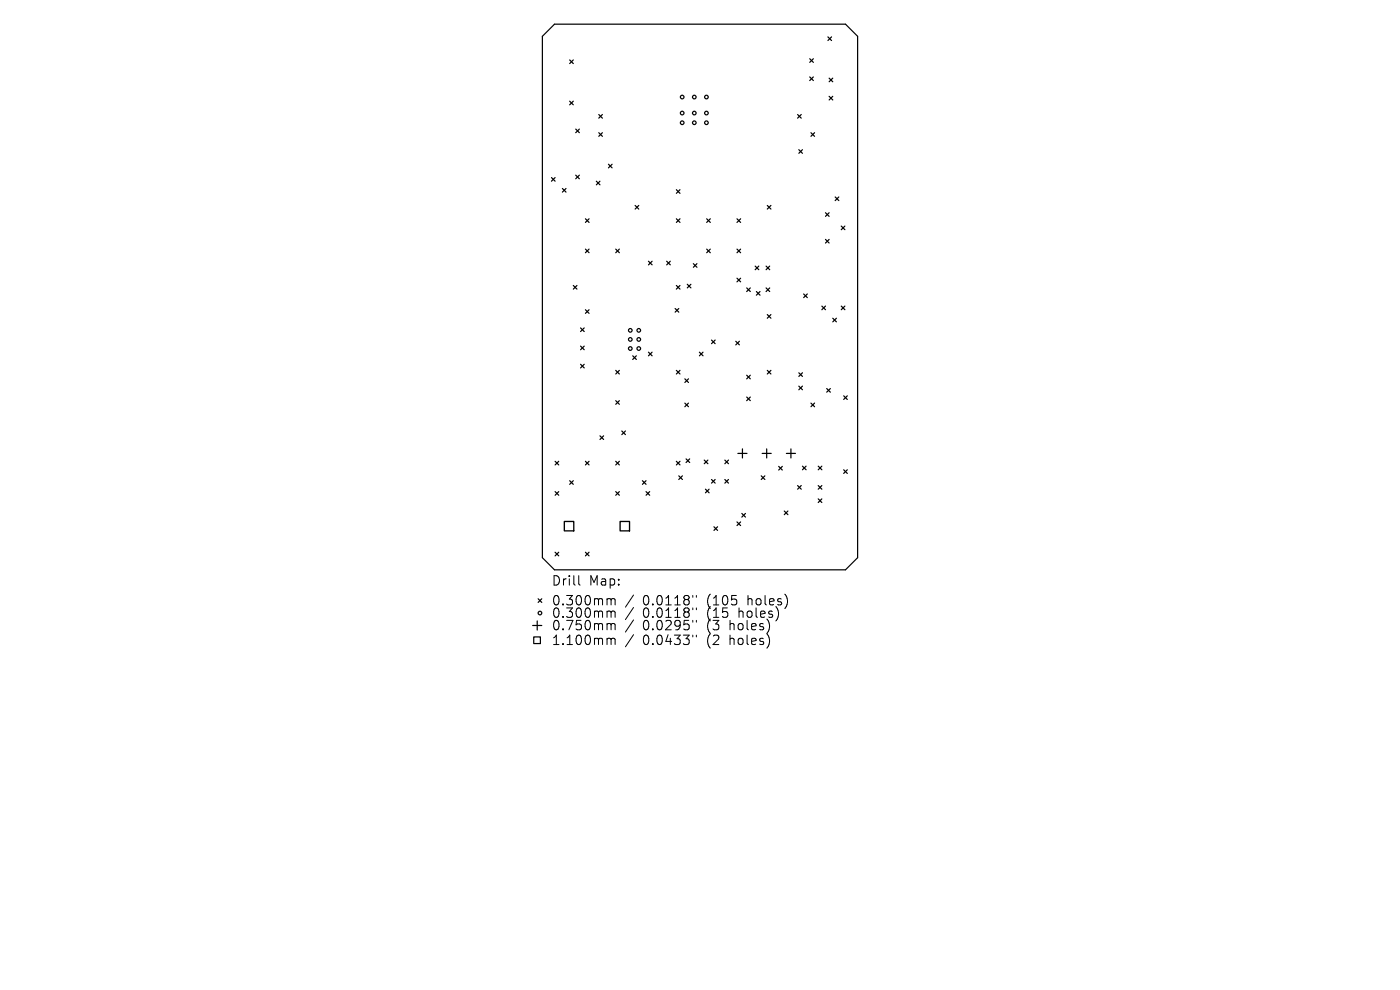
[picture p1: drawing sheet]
<svg xmlns="http://www.w3.org/2000/svg" width="297mm" height="210mm" viewBox="0 0 297 210" stroke-linecap="round" stroke-linejoin="round" font-family="sans-serif">
<defs><g id="words">
<g font-size="2.8">
<text x="116.9" y="124.5">Drill</text>
<text x="124.9" y="124.5">Map:</text>
<text x="116.9" y="128.7">0.300mm</text>
<text x="116.9" y="131.3">0.300mm</text>
<text x="136.4" y="128.7">0.0118&quot;</text>
<text x="136.4" y="131.3">0.0118&quot;</text>
<text x="150.1" y="128.7">(105</text>
<text x="150.1" y="131.3">(15</text>
<text x="157" y="131.3">holes)</text>
<text x="158.9" y="128.7">holes)</text>
<text x="116.9" y="134">0.750mm</text>
<text x="116.9" y="137.1">1.100mm</text>
<text x="136.4" y="134">0.0295&quot;</text>
<text x="136.4" y="137.1">0.0433&quot;</text>
<text x="150.1" y="134">(3</text>
<text x="150.1" y="137.1">(2</text>
<text x="155.1" y="134">holes)</text>
<text x="155.1" y="137.1">holes)</text>
</g>
</g></defs>
<g fill="none" stroke="#000" stroke-width=".26">
<path d="M115.1 7.7l2.5-2.6h61.8l2.5 2.6v110.6l-2.5 2.6h-61.8l-2.5-2.6zM120.9 12.7l.7 .8M121.6 12.7l-.7 .8M171.8 12.5l.8 .7M171.8 16.3l.8 .8M172.6 12.5l-.8 .7M172.6 16.3l-.8 .8M175.6 7.8l.8 .8M175.9 16.6l.8 .7M176.4 7.8l-.8 .8M176.7 16.6l-.8 .7M117 37.7l.8 .7"/>
<path d="M117.8 37.7l-.8 .7M119.3 40l.8 .8M120.1 40l-.8 .8M120.9 21.5l.7 .7M121.6 21.5l-.7 .7M122.1 27.4l.8 .7M122.1 37.2l.8 .7M122.9 37.2l-.8 .7M122.9 27.4l-.8 .7M126.5 38.4l.8 .8M127 24.3l.8 .8M127 28.1l.8 .8"/>
<path d="M127.3 38.4l-.8 .8M127.8 24.3l-.8 .8M127.8 28.1l-.8 .8M129.1 34.8l.8 .8M129.9 34.8l-.8 .8M169.2 24.3l.8 .8M169.5 31.8l.7 .7M170 24.3l-.8 .8M170.2 31.8l-.7 .7M172 28.1l.8 .8M172.8 28.1l-.8 .8M175.9 20.4l.8 .8"/>
<path d="M176.7 20.4l-.8 .8M124.2 46.4l.8 .8M124.2 52.8l.8 .8M125 46.4l-.8 .8M125 52.8l-.8 .8M130.6 52.8l.8 .8M131.4 52.8l-.8 .8M134.7 43.6l.8 .8M135.5 43.6l-.8 .8M137.6 55.4l.7 .8M138.3 55.4l-.7 .8M141.4 55.4l.8 .8"/>
<path d="M142.2 55.4l-.8 .8M143.5 40.2l.8 .8M143.5 46.4l.8 .8M144.3 46.4l-.8 .8M144.3 40.2l-.8 .8M147.1 55.9l.8 .8M147.9 55.9l-.8 .8M149.9 46.4l.8 .8M149.9 52.8l.8 .8M150.7 46.4l-.8 .8M150.7 52.8l-.8 .8M156.3 52.8l.8 .8"/>
<path d="M156.3 46.4l.8 .8M156.3 59l.8 .8M157.1 46.4l-.8 .8M157.1 52.8l-.8 .8M157.1 59l-.8 .8M160.2 56.4l.8 .8M161 56.4l-.8 .8M162.5 56.4l.8 .8M162.8 43.6l.7 .8M163.3 56.4l-.8 .8M163.5 43.6l-.7 .8M175.1 45.1l.8 .8"/>
<path d="M175.1 50.8l.8 .8M175.9 45.1l-.8 .8M175.9 50.8l-.8 .8M177.2 41.8l.8 .8M178 41.8l-.8 .8M178.5 48l.7 .7M179.2 48l-.7 .7M121.6 60.6l.8 .7M122.4 60.6l-.8 .7M123.2 69.6l.7 .7M123.2 73.4l.7 .8M123.2 77.3l.7 .7"/>
<path d="M123.9 69.6l-.7 .7M123.9 73.4l-.7 .8M123.9 77.3l-.7 .7M124.2 65.7l.8 .8M125 65.7l-.8 .8M130.6 78.6l.8 .7M131.4 78.6l-.8 .7M134.2 75.5l.8 .7M135 75.5l-.8 .7M137.6 74.7l.7 .8M138.3 74.7l-.7 .8M143.2 65.4l.8 .8"/>
<path d="M143.5 60.6l.8 .7M143.5 78.6l.8 .7M144 65.4l-.8 .8M144.3 78.6l-.8 .7M144.3 60.6l-.8 .7M145.8 60.3l.8 .8M146.6 60.3l-.8 .8M148.4 74.7l.7 .8M149.1 74.7l-.7 .8M150.9 72.1l.8 .8M151.7 72.1l-.8 .8M156.1 72.4l.8 .8"/>
<path d="M156.9 72.4l-.8 .8M158.4 61.1l.8 .7M158.4 79.6l.8 .8M159.2 61.1l-.8 .7M159.2 79.6l-.8 .8M160.5 61.8l.7 .8M161.2 61.8l-.7 .8M162.5 61.1l.8 .7M162.8 66.7l.7 .8M162.8 78.6l.7 .7M163.3 61.1l-.8 .7M163.5 78.6l-.7 .7"/>
<path d="M163.5 66.7l-.7 .8M169.5 79.1l.7 .7M170.2 79.1l-.7 .7M170.5 62.4l.8 .7M171.3 62.4l-.8 .7M174.4 64.9l.7 .8M175.1 64.9l-.7 .8M176.7 67.5l.7 .8M177.4 67.5l-.7 .8M178.5 64.9l.7 .8M179.2 64.9l-.7 .8M117.8 97.9l.7 .7"/>
<path d="M118.5 97.9l-.7 .7M124.2 97.9l.8 .7M125 97.9l-.8 .7M127.3 92.5l.8 .7M128.1 92.5l-.8 .7M130.6 85l.8 .8M130.6 97.9l.8 .7M131.4 85l-.8 .8M131.4 97.9l-.8 .7M131.9 91.4l.8 .8M132.7 91.4l-.8 .8M143.5 97.9l.8 .7"/>
<path d="M144.3 97.9l-.8 .7M145.3 80.4l.8 .7M145.3 85.5l.8 .8M145.5 97.3l.8 .8M146.1 80.4l-.8 .7M146.1 85.5l-.8 .8M146.3 97.3l-.8 .8M149.4 97.6l.8 .8M150.2 97.6l-.8 .8M153.8 97.6l.7 .8M154.5 97.6l-.7 .8M156.5 96.2h2"/>
<path d="M157.5 95.2v1.9M158.4 84.2l.8 .8M159.2 84.2l-.8 .8M161.7 96.2h1.9M162.6 95.2v1.9M165.2 98.9l.8 .8M166 98.9l-.8 .8M166.8 96.2h2M167.8 95.2v1.9M169.5 81.9l.7 .8M170.2 81.9l-.7 .8M170.2 98.9l.8 .8"/>
<path d="M171 98.9l-.8 .8M172 85.5l.8 .8M172.8 85.5l-.8 .8M173.6 98.9l.8 .8M174.4 98.9l-.8 .8M175.4 82.4l.8 .8M176.2 82.4l-.8 .8M179 84l.8 .7M179 99.7l.8 .7M179.8 84l-.8 .7M179.8 99.7l-.8 .7M117.8 104.3l.7 .8"/>
<path d="M117.8 117.1l.7 .8M118.5 104.3l-.7 .8M118.5 117.1l-.7 .8M120.9 102l.7 .7M121.6 102l-.7 .7M124.2 117.1l.8 .8M125 117.1l-.8 .8M130.6 104.3l.8 .8M131.4 104.3l-.8 .8M136.3 102l.8 .7M137.1 102l-.8 .7M137.1 104.3l.7 .8"/>
<path d="M137.8 104.3l-.7 .8M144 100.9l.8 .8M144.8 100.9l-.8 .8M149.7 103.8l.7 .7M150.4 103.8l-.7 .7M150.9 101.7l.8 .8M151.5 111.7l.7 .8M151.7 101.7l-.8 .8M152.2 111.7l-.7 .8M153.8 101.7l.7 .8M154.5 101.7l-.7 .8M156.3 110.7l.8 .8"/>
<path d="M157.1 110.7l-.8 .8M157.4 108.9l.7 .8M158.1 108.9l-.7 .8M161.5 100.9l.8 .8M162.3 100.9l-.8 .8M166.4 108.4l.7 .8M167.1 108.4l-.7 .8M169.2 103l.8 .8M170 103l-.8 .8M173.6 103l.8 .8M173.6 105.8l.8 .8M174.4 103l-.8 .8"/>
<path d="M174.4 105.8l-.8 .8M113 132.7h1.9M113.2 135.1h1.4v1.4h-1.4zM114 131.7v1.9M114.2 127l.7 .8M114.9 127l-.7 .8"/>
<circle cx="144.7" cy="26" r=".39"/>
<circle cx="144.7" cy="20.6" r=".39"/>
<circle cx="144.7" cy="24" r=".39"/>
<circle cx="147.3" cy="26" r=".39"/>
<circle cx="147.3" cy="20.6" r=".39"/>
<circle cx="147.3" cy="24" r=".39"/>
<circle cx="149.9" cy="26" r=".39"/>
<circle cx="149.9" cy="20.6" r=".39"/>
<circle cx="149.9" cy="24" r=".39"/>
<circle cx="133.7" cy="70.1" r=".39"/>
<circle cx="133.7" cy="73.9" r=".39"/>
<circle cx="133.7" cy="72" r=".39"/>
<circle cx="135.5" cy="73.9" r=".39"/>
<circle cx="135.5" cy="70.1" r=".39"/>
<circle cx="135.5" cy="72" r=".39"/>
<circle cx="114.5" cy="130" r=".39"/>
</g>
<path d="M119.7 110.6h2v2h-2zM131.6 110.6h2v2h-2z" fill="none" stroke="#000" stroke-width=".28"/>
<g fill="none" stroke="#000" stroke-width=".21">
<path d="M122.8 122.1v1.7l.3 .3M129.1 127l.4 .1 .1 .2M129.1 129.6h.3l.2 .3M129.1 132.3h.3l.2 .3M129.1 135.4h.3l.2 .3M129.6 127.3l.3-.3 .5 .1 .1 1.2M129.6 127.3v1M129.6 129.9v1.1M129.6 132.6v1M129.6 135.7v1M129.6 129.9l.3-.3 .5 .1 .1 1.3M129.6 132.6l.3-.3 .5 .1 .1 1.2"/>
<path d="M129.6 135.7l.3-.3 .5 .1 .1 1.2M134.4 126.2l-1.7 2.6M134.4 128.9l-1.7 2.5M134.4 131.5l-1.7 2.6M134.4 134.6l-1.7 2.6M147 126.3v.4M147 129v.3M147 131.6v.4M147 134.7v.4M147.7 126.3v.4M147.7 129v.3M147.7 131.6v.4"/>
<path d="M147.7 134.7v.4"/>
</g>
<use href="#words"/>
</svg>
